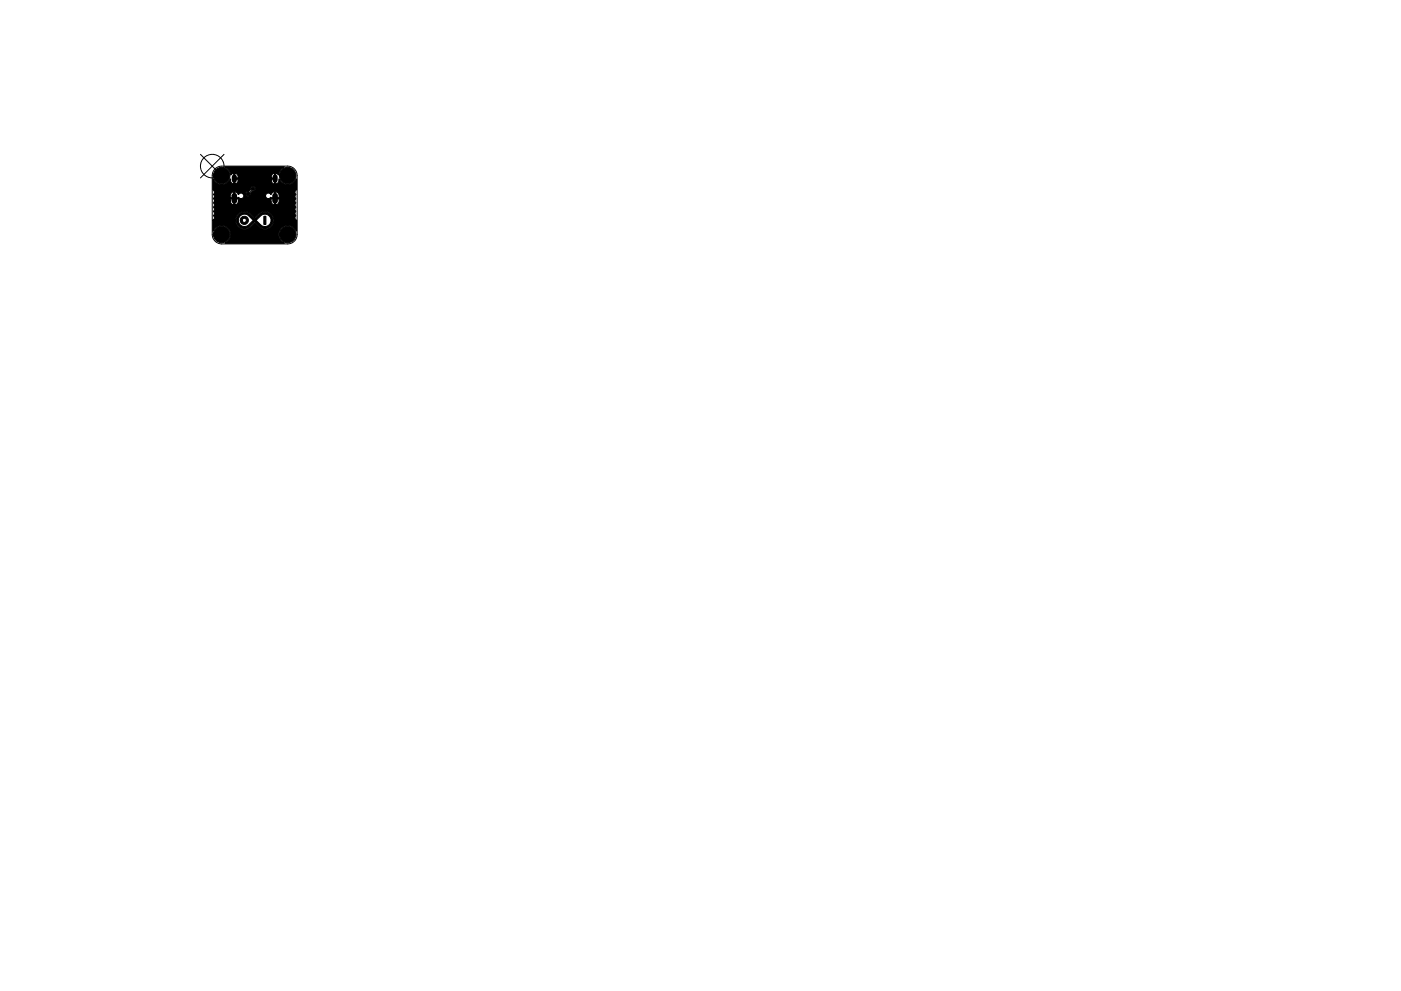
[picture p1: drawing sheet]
<svg xmlns="http://www.w3.org/2000/svg" width="297mm" height="210mm" viewBox="0 0 297 210" stroke-linecap="round" stroke-linejoin="round" font-family="sans-serif">
<g fill="none" stroke="#000" stroke-width=".21">
<path d="M42.5 32.7l5 5M45.6 35.8l.7-.4 .7-.2h14a2 2 0 0 1 2 2v12.5a2 2 0 0 1-2 2h-14a2 2 0 0 1-2-2v-12.5l.1-.6zM47.5 32.7l-5 5M53.7 40l-1.1 1.1"/>
<circle cx="45" cy="35.2" r="2.5"/>
</g>
<g fill="#000" stroke="#000" stroke-width=".21">
<path d="M47.7 35.4h12.6a2.32 2.32 0 0 0-1.3 1.7l-.5-.3v2.2l.4-.2 .3-.8a1.96 1.96 0 0 0 1.8 1.2 1.96 1.96 0 0 0 1.8-1.2l.1 2.3a.58 .58 0 0 0-.2 1 .69 .69 0 0 0 0 .9l-.2 .4 .2 .4a.87 .87 0 0 0 0 1l-.2 .4 .2 .5-.2 .4 .2 .5a.59 .59 0 0 0 .2 .9v2.3h-.2a1.93 1.93 0 0 0-3.1-.5 1.93 1.93 0 0 0 .7 3.1h-12.6a1.95 1.95 0 0 0 1.1-2.5 1.95 1.95 0 0 0-2.6-1.1l-1.1 1v-2.3h4.8l.2 .8 .4 .6 .5 .4 .6 .1 1.1-.2 1.3-1.1 1.2 1.1 1.2 .2 .8-.2 .5-.5 .3-.7v-.7l-.5-1.1-.9-.5h-.6l-.7 .2-1.3 1.1-1.2-1.1-1-.2-.7 .1-.6 .4-.4 .5-.2 .8h-4.7a.65 .65 0 0 0 .1-1l.2-.4-.2-.4a.86 .86 0 0 0 0-1l.2-.4-.2-.5 .1-.3h3.4a.82 .82 0 0 0 .8 .8l.6-.2 .3-.6h7a.82 .82 0 0 0 .7 .8l.7-.3 .2-.3 .1-.7h-.7l-.1 1.3h-.2v-1.3h-.7v.5h-7v-.5h-.7v1.3h-.2l-.1-1.3h-.7v.5h-3.4l-.1-.6 .1-.2h5.2a.58 .58 0 0 0 .9 .1 .58 .58 0 0 0 0-.9h.6a.5 .5 0 0 0 .7 .4h3.5l.2 .5a.61 .61 0 0 0 .9-.1l1.8 .1v-.5a.82 .82 0 0 0-.8-.8v1.2h-.2v-1.2l-.4 .1-.3 .5-.2-.2a.58 .58 0 0 0-.6-.1 .58 .58 0 0 0-.4 .5h-3.5l.3-.5 .4-.5a.52 .52 0 0 0 .7-.4 .52 .52 0 0 0-.6-.6 .52 .52 0 0 0-.4 .7l-.5 .4-.5 .1-.1 .4h-.6a.58 .58 0 0 0-.9 .2l-.8-.6v1.2h-.2l-.1-1.2-.6 .4-.1 .8h-3.4v-.4l-.1-.3a.61 .61 0 0 0-.2-.9l.1-2.3a1.96 1.96 0 0 0 1.8 1.2 1.96 1.96 0 0 0 1.8-1.3l.2 .8 .5 .3 .7-.1 .3-.6h7l.2 .5 .5 .2v-1h-.7v.3h-7v-.3h-.7v1h-.2v-1.2h8.6v-1l-.5 .2-.2 .8h-7l-.2-.8-.5-.2v1h-.2l-.1-1-.6 .3a2.03 2.03 0 0 0-1.1-1.6zM51.2 46.1a.87 .87 0 0 1 1.4 .2 .87 .87 0 0 1-.6 1.3 .87 .87 0 0 1-1.1-.8h.5a.43 .43 0 0 0 .6 .3 .43 .43 0 0 0 0-.7 .43 .43 0 0 0-.6 .3l-.5 .1zM50.6 45.5a2.04 2.04 0 0 1 3.1 .6l.6 .6a2.55 2.55 0 0 0 2.2 1.3 1.35 1.35 0 0 0 .6-2.2 1.35 1.35 0 0 0-2.2 .4l-.5 .4-.3-.3 .5-.5a1.77 1.77 0 0 1 2.7-.3 1.77 1.77 0 0 1-.1 2.7 1.77 1.77 0 0 1-2.6-.6l-.9-.8a2.55 2.55 0 0 0-2.2-1.3 1.34 1.34 0 0 0-.6 2.1 1.34 1.34 0 0 0 2.2-.3l.5-.4 .3 .3-.5 .5a1.76 1.76 0 0 1-2.6 .4 1.76 1.76 0 0 1-.2-2.6zM55.9 45.9h.5v1.7h-.5z"/>
<circle cx="47" cy="37.2" r="1.75"/>
<circle cx="61" cy="37.2" r="1.75"/>
<circle cx="47" cy="49.7" r="1.75"/>
<circle cx="52.6" cy="41.1" r=".35"/>
<circle cx="53.7" cy="40" r=".35"/>
<circle cx="61" cy="49.7" r="1.75"/>
</g>
<path d="M49.7 41.5v1.1M58.3 41.5v1.1" fill="none" stroke="#000" stroke-width="1.2"/>
<path d="M49.7 37.5v.7M58.3 37.5v.7" fill="none" stroke="#000" stroke-width="1.1"/>
</svg>
